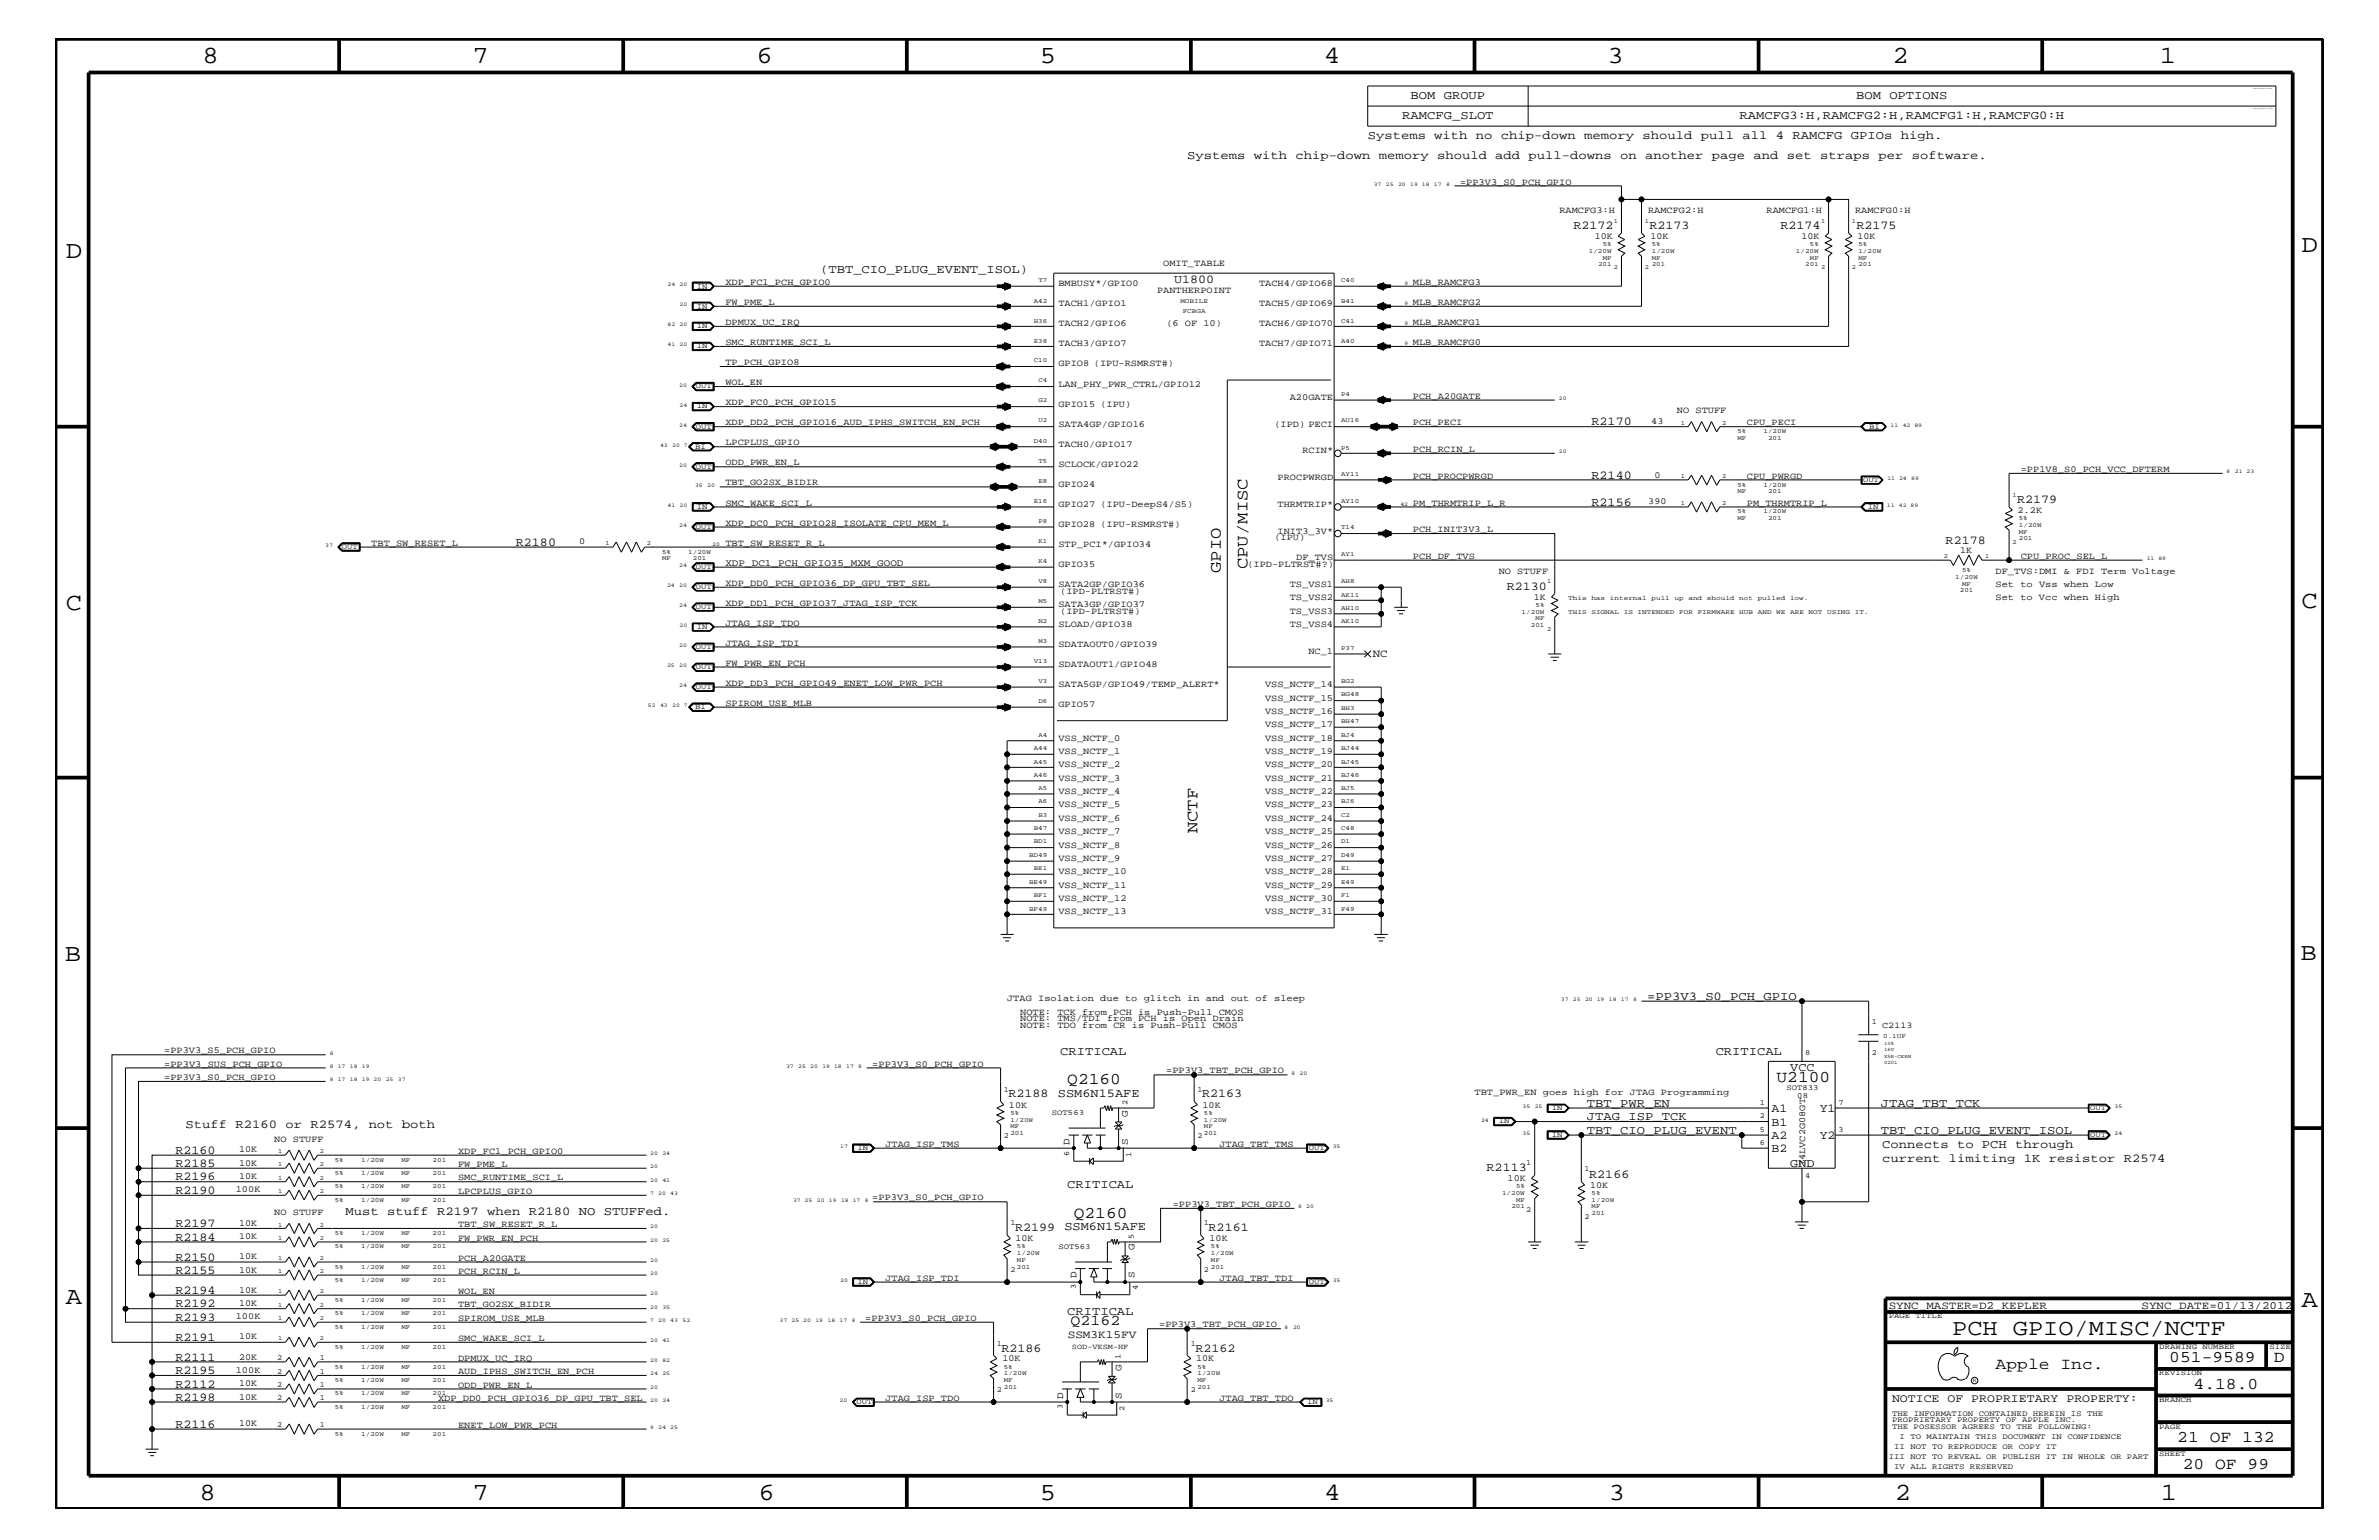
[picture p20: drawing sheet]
<svg xmlns="http://www.w3.org/2000/svg" width="432mm" height="279mm" viewBox="0 0 432 279" stroke-linecap="round" stroke-linejoin="round" font-family="sans-serif">
<defs><g id="words">
<g font-size="4.5">
<text x="36.7" y="11.5">8</text>
<text x="85.8" y="11.5">7</text>
<text x="137.3" y="11.5">6</text>
<text x="188.7" y="11.5">5</text>
<text x="240.3" y="11.5">4</text>
<text x="291.8" y="11.5">3</text>
<text x="343.5" y="11.5">2</text>
<text x="392" y="11.5">1</text>
<text x="11.9" y="46.8">D</text>
<text x="417.7" y="45.7">D</text>
<text x="11.9" y="110.6">C</text>
<text x="417.7" y="110.3">C</text>
<text x="11.8" y="174.3">B</text>
<text x="417.6" y="174.2">B</text>
<text x="11.9" y="236.7">A</text>
<text x="417.7" y="237.1">A</text>
<text x="36.2" y="272.1">8</text>
<text x="85.8" y="272.1">7</text>
<text x="137.7" y="272.1">6</text>
<text x="188.7" y="272.1">5</text>
<text x="240.4" y="272.1">4</text>
<text x="292" y="272.1">3</text>
<text x="343.9" y="272.1">2</text>
<text x="392.2" y="272.1">1</text>
</g>
<text font-size="4.1" x="354.3" y="242.3">PCH GPIO/MISC/NCTF</text>
<g font-size="3">
<text x="221.6" y="104" transform="rotate(-90 221.6 104)">GPIO</text>
<text x="226.4" y="103.3" transform="rotate(-90 226.4 103.3)">CPU/MISC</text>
<text x="217.3" y="151.2" transform="rotate(-90 217.3 151.2)">NCTF</text>
<text x="193.7" y="196.7">Q2160</text>
<text x="322.5" y="196.4">U2100</text>
<text x="194.9" y="220.9">Q2160</text>
<text x="362.2" y="248.4">Apple Inc.</text>
<text x="393.7" y="247.1">051-9589</text>
<text x="398.1" y="252">4.18.0</text>
<text x="412.7" y="247.1">D</text>
<text x="395.2" y="261.6">21 OF 132</text>
<text x="396.2" y="266.6">20 OF 99</text>
</g>
<text font-size="2.7" x="194.3" y="240.3">Q2162</text>
<g font-size="2.2">
<text x="256" y="18">BOM GROUP</text>
<text x="336.9" y="18">BOM OPTIONS</text>
<text x="254.5" y="21.6">RAMCFG_SLOT</text>
<text x="315.7" y="21.6">RAMCFG3:H,RAMCFG2:H,RAMCFG1:H,RAMCFG0:H</text>
<text x="215.5" y="28.9">Systems with chip-down memory should add pull-downs on another page and set straps per software.</text>
<text x="248.2" y="25.3">Systems with no chip-down memory should pull all 4 RAMCFG GPIOs high.</text>
<text x="285.6" y="41.5">R2172</text>
<text x="299.4" y="41.5">R2173</text>
<text x="323.2" y="41.5">R2174</text>
<text x="337" y="41.5">R2175</text>
<text x="148.8" y="49.6">(TBT_CIO_PLUG_EVENT_ISOL)</text>
<text x="213.1" y="51.3">U1800</text>
<text x="288.9" y="77.2">R2170</text>
<text x="288.9" y="86.9">R2140</text>
<text x="288.9" y="91.7">R2156</text>
<text x="366.1" y="91.2">R2179</text>
<text x="93.6" y="99">R2180</text>
<text x="353.1" y="98.7">R2178</text>
<text x="273.5" y="107">R2130</text>
<text x="299" y="181.4">=PP3V3_S0_PCH_GPIO</text>
<text x="192.4" y="191.4">CRITICAL</text>
<text x="311.4" y="191.4">CRITICAL</text>
<text x="325" y="194.3">VCC</text>
<text x="183" y="199.1">R2188</text>
<text x="192" y="199">SSM6N15AFE</text>
<text x="218.2" y="199.1">R2163</text>
<text x="288" y="200.9">TBT_PWR_EN</text>
<text x="288" y="203.2">JTAG_ISP_TCK</text>
<text x="321.6" y="201.8">A1</text>
<text x="330.3" y="201.8">Y1</text>
<text x="341.4" y="200.9">JTAG_TBT_TCK</text>
<text x="31.8" y="209.3">R2160</text>
<text x="33.7" y="204.7">Stuff R2160 or R2574, not both</text>
<text x="288" y="205.7">TBT_CIO_PLUG_EVENT</text>
<text x="321.6" y="209.1">B2</text>
<text x="321.6" y="204.2">B1</text>
<text x="321.6" y="206.7">A2</text>
<text x="330.3" y="206.7">Y2</text>
<text x="341.4" y="205.7">TBT_CIO_PLUG_EVENT_ISOL</text>
<text x="341.6" y="208.3">Connects to PCH through</text>
<text x="31.8" y="214.2">R2196</text>
<text x="31.8" y="211.7">R2185</text>
<text x="193.7" y="215.6">CRITICAL</text>
<text x="269.8" y="212.5">R2113</text>
<text x="288.5" y="213.6">R2166</text>
<text x="325" y="211.7">GND</text>
<text x="341.6" y="210.8">current limiting 1K resistor R2574</text>
<text x="31.8" y="216.6">R2190</text>
<text x="62.7" y="220.4">Must stuff R2197 when R2180 NO STUFFed.</text>
<text x="31.8" y="225.1">R2184</text>
<text x="31.8" y="222.6">R2197</text>
<text x="184.2" y="223.4">R2199</text>
<text x="193.2" y="223.2">SSM6N15AFE</text>
<text x="219.4" y="223.4">R2161</text>
<text x="31.8" y="228.7">R2150</text>
<text x="31.8" y="231.1">R2155</text>
<text x="31.8" y="237.2">R2192</text>
<text x="31.8" y="239.6">R2193</text>
<text x="31.8" y="234.7">R2194</text>
<text x="193.7" y="238.6">CRITICAL</text>
<text x="31.8" y="243.3">R2191</text>
<text x="181.8" y="245.2">R2186</text>
<text x="217" y="245.2">R2162</text>
<text x="31.8" y="246.9">R2111</text>
<text x="31.8" y="249.3">R2195</text>
<text x="31.8" y="251.7">R2112</text>
<text x="31.8" y="254.2">R2198</text>
<text x="31.8" y="259">R2116</text>
</g>
<text font-size="2.1" x="343.4" y="254.4">NOTICE OF PROPRIETARY PROPERTY:</text>
<g font-size="2">
<text x="249.2" y="119.2">NC</text>
<text x="342.8" y="237.4">SYNC_MASTER=D2_KEPLER</text>
<text x="388.7" y="237.4">SYNC_DATE=01/13/2012</text>
<text x="193.8" y="242.7">SSM3K15FV</text>
</g>
<g font-size="1.8">
<text x="131.7" y="102.6">XDP_DC1_PCH_GPIO35_MXM_GOOD</text>
<text x="204.7" y="202.6" transform="rotate(-90 204.7 202.6)">G</text>
<text x="194.1" y="207.7" transform="rotate(-90 194.1 207.7)">D</text>
<text x="204.7" y="207.7" transform="rotate(-90 204.7 207.7)">S</text>
<text x="205.9" y="226.9" transform="rotate(-90 205.9 226.9)">G</text>
<text x="195.4" y="231.9" transform="rotate(-90 195.4 231.9)">D</text>
<text x="205.9" y="231.9" transform="rotate(-90 205.9 231.9)">S</text>
<text x="203.5" y="248.7" transform="rotate(-90 203.5 248.7)">G</text>
<text x="193" y="253.8" transform="rotate(-90 193 253.8)">D</text>
<text x="203.5" y="253.8" transform="rotate(-90 203.5 253.8)">S</text>
</g>
<g font-size="1.7">
<text x="265" y="33.6">=PP3V3_S0_PCH_GPIO</text>
<text x="283" y="38.6">RAMCFG3:H</text>
<text x="299.1" y="38.6">RAMCFG2:H</text>
<text x="320.6" y="38.6">RAMCFG1:H</text>
<text x="336.7" y="38.6">RAMCFG0:H</text>
<text x="289.5" y="43.4">10K</text>
<text x="299.6" y="43.4">10K</text>
<text x="327" y="43.4">10K</text>
<text x="337.1" y="43.4">10K</text>
<text x="131.7" y="51.7">XDP_FC1_PCH_GPIO0</text>
<text x="192.1" y="51.9">BMBUSY*/GPIO0</text>
<text x="210" y="53.2">PANTHERPOINT</text>
<text x="211.1" y="48.3">OMIT_TABLE</text>
<text x="228.5" y="51.9">TACH4/GPIO68</text>
<text x="256.5" y="51.7">MLB_RAMCFG3</text>
<text x="131.7" y="55.3">FW_PME_L</text>
<text x="131.7" y="59">DPMUX_UC_IRQ</text>
<text x="192.1" y="55.6">TACH1/GPIO1</text>
<text x="192.1" y="59.2">TACH2/GPIO6</text>
<text x="211.7" y="59.2">(6 OF 10)</text>
<text x="228.5" y="59.2">TACH6/GPIO70</text>
<text x="228.5" y="55.6">TACH5/GPIO69</text>
<text x="256.5" y="59">MLB_RAMCFG1</text>
<text x="256.5" y="55.3">MLB_RAMCFG2</text>
<text x="131.7" y="62.6">SMC_RUNTIME_SCI_L</text>
<text x="192.1" y="62.9">TACH3/GPIO7</text>
<text x="228.5" y="62.9">TACH7/GPIO71</text>
<text x="256.5" y="62.6">MLB_RAMCFG0</text>
<text x="131.7" y="66.2">TP_PCH_GPIO8</text>
<text x="131.7" y="69.9">WOL_EN</text>
<text x="192.1" y="70.1">LAN_PHY_PWR_CTRL/GPIO12</text>
<text x="192.1" y="66.5">GPIO8 (IPU-RSMRST#)</text>
<text x="131.7" y="73.5">XDP_FC0_PCH_GPIO15</text>
<text x="131.7" y="77.2">XDP_DD2_PCH_GPIO16_AUD_IPHS_SWITCH_EN_PCH</text>
<text x="192.1" y="73.8">GPIO15 (IPU)</text>
<text x="192.1" y="77.4">SATA4GP/GPIO16</text>
<text x="231.3" y="77.4">(IPD) PECI</text>
<text x="234.1" y="72.6">A20GATE</text>
<text x="256.5" y="77.2">PCH_PECI</text>
<text x="256.5" y="72.3">PCH_A20GATE</text>
<text x="299.7" y="76.9">43</text>
<text x="304.4" y="75">NO STUFF</text>
<text x="317.1" y="77.2">CPU_PECI</text>
<text x="131.7" y="80.8">LPCPLUS_GPIO</text>
<text x="192.1" y="81.1">TACH0/GPIO17</text>
<text x="236.4" y="82.2">RCIN*</text>
<text x="256.5" y="82">PCH_RCIN_L</text>
<text x="131.7" y="84.4">ODD_PWR_EN_L</text>
<text x="131.7" y="88.1">TBT_GO2SX_BIDIR</text>
<text x="192.1" y="88.3">GPIO24</text>
<text x="192.1" y="84.7">SCLOCK/GPIO22</text>
<text x="231.9" y="87.1">PROCPWRGD</text>
<text x="256.5" y="86.9">PCH_PROCPWRGD</text>
<text x="300.3" y="86.6">0</text>
<text x="317.1" y="86.9">CPU_PWRGD</text>
<text x="366.8" y="85.6">=PP1V8_S0_PCH_VCC_DFTERM</text>
<text x="131.7" y="91.7">SMC_WAKE_SCI_L</text>
<text x="131.7" y="95.4">XDP_DC0_PCH_GPIO28_ISOLATE_CPU_MEM_L</text>
<text x="192.1" y="92">GPIO27 (IPU-DeepS4/S5)</text>
<text x="192.1" y="95.6">GPIO28 (IPU-RSMRST#)</text>
<text x="231.9" y="92">THRMTRIP*</text>
<text x="256.5" y="91.7">PM_THRMTRIP_L_R</text>
<text x="299.2" y="91.5">390</text>
<text x="317.1" y="91.7">PM_THRMTRIP_L</text>
<text x="366.2" y="93.1">2.2K</text>
<text x="67.4" y="99">TBT_SW_RESET_L</text>
<text x="105.1" y="98.7">0</text>
<text x="131.7" y="99">TBT_SW_RESET_R_L</text>
<text x="192.1" y="99.3">STP_PCI*/GPIO34</text>
<text x="231.3" y="98">(IPU)</text>
<text x="231.9" y="96.8">INIT3_3V*</text>
<text x="235.3" y="101.6">DF_TVS</text>
<text x="256.5" y="96.5">PCH_INIT3V3_L</text>
<text x="256.5" y="101.4">PCH_DF_TVS</text>
<text x="355.8" y="100.4">1K</text>
<text x="366.8" y="101.4">CPU_PROC_SEL_L</text>
<text x="131.7" y="106.3">XDP_DD0_PCH_GPIO36_DP_GPU_TBT_SEL</text>
<text x="192.1" y="106.5">SATA2GP/GPIO36</text>
<text x="192.1" y="102.9">GPIO35</text>
<text x="192.4" y="107.7">(IPD-PLTRST#)</text>
<text x="226.4" y="102.9">(IPD-PLTRST#?)</text>
<text x="234.1" y="106.5">TS_VSS1</text>
<text x="272" y="104.1">NO STUFF</text>
<text x="362.2" y="106.5">Set to Vss when Low</text>
<text x="362.2" y="104.1">DF_TVS:DMI &amp; FDI Term Voltage</text>
<text x="131.7" y="113.6">JTAG_ISP_TDO</text>
<text x="131.7" y="109.9">XDP_DD1_PCH_GPIO37_JTAG_ISP_TCK</text>
<text x="192.1" y="110.2">SATA3GP/GPIO37</text>
<text x="192.1" y="113.7">SLOAD/GPIO38</text>
<text x="192.4" y="111.4">(IPD-PLTRST#)</text>
<text x="234.1" y="113.7">TS_VSS4</text>
<text x="234.1" y="111.4">TS_VSS3</text>
<text x="234.1" y="108.9">TS_VSS2</text>
<text x="278.4" y="108.8">1K</text>
<text x="362.2" y="108.9">Set to Vcc when High</text>
<text x="131.7" y="117.2">JTAG_ISP_TDI</text>
<text x="192.1" y="117.4">SDATAOUT0/GPIO39</text>
<text x="237.5" y="118.6">NC_1</text>
<text x="131.7" y="120.8">FW_PWR_EN_PCH</text>
<text x="131.7" y="124.4">XDP_DD3_PCH_GPIO49_ENET_LOW_PWR_PCH</text>
<text x="192.1" y="124.7">SATA5GP/GPIO49/TEMP_ALERT*</text>
<text x="192.1" y="121">SDATAOUT1/GPIO48</text>
<text x="229.6" y="124.7">VSS_NCTF_14</text>
<text x="131.7" y="128">SPIROM_USE_MLB</text>
<text x="192.1" y="128.3">GPIO57</text>
<text x="229.6" y="131.9">VSS_NCTF_17</text>
<text x="229.6" y="127.1">VSS_NCTF_15</text>
<text x="229.6" y="129.6">VSS_NCTF_16</text>
<text x="192.1" y="134.4">VSS_NCTF_0</text>
<text x="192.1" y="136.8">VSS_NCTF_1</text>
<text x="229.6" y="136.8">VSS_NCTF_19</text>
<text x="229.6" y="134.4">VSS_NCTF_18</text>
<text x="192.1" y="139.2">VSS_NCTF_2</text>
<text x="192.1" y="141.7">VSS_NCTF_3</text>
<text x="229.6" y="141.7">VSS_NCTF_21</text>
<text x="229.6" y="139.2">VSS_NCTF_20</text>
<text x="192.1" y="146.5">VSS_NCTF_5</text>
<text x="192.1" y="149">VSS_NCTF_6</text>
<text x="192.1" y="144">VSS_NCTF_4</text>
<text x="229.6" y="149">VSS_NCTF_24</text>
<text x="229.6" y="144">VSS_NCTF_22</text>
<text x="229.6" y="146.5">VSS_NCTF_23</text>
<text x="192.1" y="151.3">VSS_NCTF_7</text>
<text x="192.1" y="153.8">VSS_NCTF_8</text>
<text x="229.6" y="151.3">VSS_NCTF_25</text>
<text x="229.6" y="153.8">VSS_NCTF_26</text>
<text x="192.1" y="158.6">VSS_NCTF_10</text>
<text x="192.1" y="161.1">VSS_NCTF_11</text>
<text x="192.1" y="156.2">VSS_NCTF_9</text>
<text x="229.6" y="161.1">VSS_NCTF_29</text>
<text x="229.6" y="156.2">VSS_NCTF_27</text>
<text x="229.6" y="158.6">VSS_NCTF_28</text>
<text x="192.1" y="163.5">VSS_NCTF_12</text>
<text x="192.1" y="165.9">VSS_NCTF_13</text>
<text x="229.6" y="163.5">VSS_NCTF_30</text>
<text x="229.6" y="165.9">VSS_NCTF_31</text>
<text x="182.8" y="181.6">JTAG Isolation due to glitch in and out of sleep</text>
<text x="185.2" y="184.1">NOTE: TCK from PCH is Push-Pull CMOS</text>
<text x="185.2" y="185.3">NOTE: TMS/TDI from PCH is Open Drain</text>
<text x="29.8" y="191.1">=PP3V3_S5_PCH_GPIO</text>
<text x="185.2" y="186.5">NOTE: TDO from CR is Push-Pull CMOS</text>
<text x="29.8" y="193.6">=PP3V3_SUS_PCH_GPIO</text>
<text x="29.8" y="195.9">=PP3V3_S0_PCH_GPIO</text>
<text x="158.3" y="193.6">=PP3V3_S0_PCH_GPIO</text>
<text x="211.7" y="194.8">=PP3V3_TBT_PCH_GPIO</text>
<text x="183.1" y="200.9">10K</text>
<text x="218.3" y="200.9">10K</text>
<text x="267.6" y="198.7">TBT_PWR_EN goes high for JTAG Programming</text>
<text x="43.4" y="209.1">10K</text>
<text x="49.8" y="207.1">NO STUFF</text>
<text x="83.1" y="209.3">XDP_FC1_PCH_GPIO0</text>
<text x="160.7" y="208.1">JTAG_ISP_TMS</text>
<text x="221.3" y="208.1">JTAG_TBT_TMS</text>
<text x="43.4" y="213.9">10K</text>
<text x="43.4" y="211.5">10K</text>
<text x="83.1" y="214.2">SMC_RUNTIME_SCI_L</text>
<text x="83.1" y="211.7">FW_PME_L</text>
<text x="273.6" y="214.2">10K</text>
<text x="288.6" y="215.5">10K</text>
<text x="327.7" y="211.6" transform="rotate(-90 327.7 211.6)">74LVC2G08GT</text>
<text x="42.8" y="216.4">100K</text>
<text x="49.8" y="220.4">NO STUFF</text>
<text x="83.1" y="216.6">LPCPLUS_GPIO</text>
<text x="158.3" y="217.8">=PP3V3_S0_PCH_GPIO</text>
<text x="212.9" y="219">=PP3V3_TBT_PCH_GPIO</text>
<text x="43.4" y="224.8">10K</text>
<text x="43.4" y="222.4">10K</text>
<text x="83.1" y="225.1">FW_PWR_EN_PCH</text>
<text x="83.1" y="222.6">TBT_SW_RESET_R_L</text>
<text x="184.3" y="225.2">10K</text>
<text x="219.5" y="225.2">10K</text>
<text x="43.4" y="228.5">10K</text>
<text x="43.4" y="230.9">10K</text>
<text x="83.1" y="228.7">PCH_A20GATE</text>
<text x="83.1" y="231.1">PCH_RCIN_L</text>
<text x="160.7" y="232.4">JTAG_ISP_TDI</text>
<text x="221.3" y="232.4">JTAG_TBT_TDI</text>
<text x="42.8" y="239.4">100K</text>
<text x="43.4" y="236.9">10K</text>
<text x="43.4" y="234.6">10K</text>
<text x="83.1" y="239.6">SPIROM_USE_MLB</text>
<text x="83.1" y="237.2">TBT_GO2SX_BIDIR</text>
<text x="83.1" y="234.7">WOL_EN</text>
<text x="157.1" y="239.6">=PP3V3_S0_PCH_GPIO</text>
<text x="43.4" y="243">10K</text>
<text x="83.1" y="243.3">SMC_WAKE_SCI_L</text>
<text x="210.4" y="240.8">=PP3V3_TBT_PCH_GPIO</text>
<text x="42.8" y="249">100K</text>
<text x="43.4" y="246.7">20K</text>
<text x="43.4" y="251.5">10K</text>
<text x="83.1" y="249.3">AUD_IPHS_SWITCH_EN_PCH</text>
<text x="83.1" y="251.7">ODD_PWR_EN_L</text>
<text x="83.1" y="246.9">DPMUX_UC_IRQ</text>
<text x="181.9" y="247">10K</text>
<text x="217.1" y="247">10K</text>
<text x="43.4" y="253.9">10K</text>
<text x="79.5" y="254.2">XDP_DD0_PCH_GPIO36_DP_GPU_TBT_SEL</text>
<text x="160.7" y="254.2">JTAG_ISP_TDO</text>
<text x="221.3" y="254.2">JTAG_TBT_TDO</text>
<text x="43.4" y="258.8">10K</text>
<text x="83.1" y="259">ENET_LOW_PWR_PCH</text>
</g>
<text font-size="1.6" x="341.6" y="186.5">C2113</text>
<g font-size="1.4">
<text x="126.5" y="52.4">IN</text>
<text x="126.5" y="59.5">IN</text>
<text x="126.5" y="56">IN</text>
<text x="126.5" y="63.2">IN</text>
<text x="126.3" y="70.5">OUT</text>
<text x="126.3" y="77.8">OUT</text>
<text x="126.5" y="74.1">IN</text>
<text x="339.3" y="77.8">BI</text>
<text x="126.2" y="81.4">BI</text>
<text x="126.3" y="85">OUT</text>
<text x="338.2" y="87.5">OUT</text>
<text x="126.3" y="96">OUT</text>
<text x="126.5" y="92.3">IN</text>
<text x="339" y="92.3">IN</text>
<text x="62.1" y="99.6">OUT</text>
<text x="126.3" y="103.2">OUT</text>
<text x="126.3" y="106.9">OUT</text>
<text x="126.3" y="110.5">OUT</text>
<text x="126.3" y="117.8">OUT</text>
<text x="126.5" y="114.2">IN</text>
<text x="126.3" y="125.1">OUT</text>
<text x="126.3" y="121.4">OUT</text>
<text x="126.2" y="128.7">BI</text>
<text x="339.8" y="185.9">1</text>
<text x="327.7" y="191.4">8</text>
<text x="339.8" y="191.4">2</text>
<text x="324.2" y="197.8">SOT833</text>
<text x="182.2" y="198.1">1</text>
<text x="190.9" y="202.4">SOT563</text>
<text x="204.6" y="200.4" transform="rotate(-90 204.6 200.4)">2</text>
<text x="217.3" y="198.1">1</text>
<text x="272" y="203.8">IN</text>
<text x="281.7" y="201.5">IN</text>
<text x="319.4" y="200.4">1</text>
<text x="319.4" y="202.9">2</text>
<text x="326.2" y="199.2">08</text>
<text x="333.7" y="200.4">7</text>
<text x="379.4" y="201.5">OUT</text>
<text x="155.6" y="208.7">IN</text>
<text x="182.2" y="206.5">2</text>
<text x="194.1" y="209.7" transform="rotate(-90 194.1 209.7)">6</text>
<text x="205.3" y="209.8" transform="rotate(-90 205.3 209.8)">1</text>
<text x="217.3" y="206.5">2</text>
<text x="237.6" y="208.7">OUT</text>
<text x="281.7" y="206.3">IN</text>
<text x="319.4" y="205.3">5</text>
<text x="319.4" y="207.7">6</text>
<text x="333.7" y="205.3">3</text>
<text x="379.4" y="206.3">OUT</text>
<text x="277" y="211.4">1</text>
<text x="287.6" y="212.5">1</text>
<text x="327.7" y="213.8">4</text>
<text x="277" y="219.8">2</text>
<text x="287.6" y="221.1">2</text>
<text x="183.4" y="222.3">1</text>
<text x="192.1" y="226.7">SOT563</text>
<text x="205.8" y="224.7" transform="rotate(-90 205.8 224.7)">5</text>
<text x="218.5" y="222.3">1</text>
<text x="155.6" y="232.9">IN</text>
<text x="183.4" y="230.7">2</text>
<text x="195.2" y="233.9" transform="rotate(-90 195.2 233.9)">3</text>
<text x="218.5" y="230.7">2</text>
<text x="237.6" y="232.9">OUT</text>
<text x="206.5" y="234.1" transform="rotate(-90 206.5 234.1)">4</text>
<text x="342.8" y="239.2">PAGE TITLE</text>
<text x="180.9" y="244.1">1</text>
<text x="194.6" y="244.8">SOD-VESM-HF</text>
<text x="216.2" y="244.1">1</text>
<text x="391.9" y="244.7">DRAWING NUMBER</text>
<text x="411.9" y="244.7">SIZE</text>
<text x="50.3" y="246.7">2</text>
<text x="50.3" y="249.2">2</text>
<text x="50.3" y="251.6">2</text>
<text x="58.1" y="246.7">1</text>
<text x="58.1" y="249.2">1</text>
<text x="58.1" y="251.6">1</text>
<text x="203.4" y="246.5" transform="rotate(-90 203.4 246.5)">1</text>
<text x="391.9" y="249.5">REVISION</text>
<text x="50.3" y="254">2</text>
<text x="58.1" y="254">1</text>
<text x="155.4" y="254.8">OUT</text>
<text x="180.9" y="252.6">2</text>
<text x="192.9" y="255.7" transform="rotate(-90 192.9 255.7)">3</text>
<text x="204.1" y="256" transform="rotate(-90 204.1 256)">2</text>
<text x="216.2" y="252.6">2</text>
<text x="237.2" y="254.8">IN</text>
<text x="343.4" y="256.8">THE INFORMATION CONTAINED HEREIN IS THE</text>
<text x="391.9" y="254.4">BRANCH</text>
<text x="50.3" y="258.9">2</text>
<text x="58.1" y="258.9">1</text>
<text x="343.4" y="258">PROPRIETARY PROPERTY OF APPLE INC.</text>
<text x="343.4" y="259.3">THE POSESSOR AGREES TO THE FOLLOWING:</text>
<text x="343.8" y="262.9">II NOT TO REPRODUCE OR COPY IT</text>
<text x="344.8" y="261.1">I TO MAINTAIN THIS DOCUMENT IN CONFIDENCE</text>
<text x="391.9" y="259.3">PAGE</text>
<text x="342.8" y="264.7">III NOT TO REVEAL OR PUBLISH IT IN WHOLE OR PART</text>
<text x="343.8" y="266.6">IV ALL RIGHTS RESERVED</text>
<text x="391.9" y="264.1">SHEET</text>
</g>
<g font-size="1.2">
<text x="292.9" y="40.4">1</text>
<text x="298.5" y="40.4">1</text>
<text x="330.5" y="40.4">1</text>
<text x="336.1" y="40.4">1</text>
<text x="288.4" y="45.9">1/20W</text>
<text x="290.9" y="44.6">5%</text>
<text x="290.9" y="47.1">MF</text>
<text x="299.8" y="45.9">1/20W</text>
<text x="299.8" y="44.6">5%</text>
<text x="299.8" y="47.1">MF</text>
<text x="326" y="45.9">1/20W</text>
<text x="328.5" y="44.6">5%</text>
<text x="328.5" y="47.1">MF</text>
<text x="337.3" y="45.9">1/20W</text>
<text x="337.3" y="44.6">5%</text>
<text x="337.3" y="47.1">MF</text>
<text x="188.5" y="51.3">T7</text>
<text x="243.4" y="51.3">C40</text>
<text x="290.1" y="48.3">201</text>
<text x="292.9" y="48.9">2</text>
<text x="298.5" y="48.9">2</text>
<text x="299.8" y="48.3">201</text>
<text x="327.7" y="48.3">201</text>
<text x="330.5" y="48.9">2</text>
<text x="336.1" y="48.9">2</text>
<text x="337.3" y="48.3">201</text>
<text x="187.6" y="54.9">A42</text>
<text x="187.6" y="58.5">H36</text>
<text x="214.2" y="55">MOBILE</text>
<text x="214.7" y="56.8">FCBGA</text>
<text x="243.4" y="54.9">B41</text>
<text x="243.4" y="58.5">C41</text>
<text x="187.6" y="65.7">C10</text>
<text x="187.6" y="62.2">E38</text>
<text x="243.4" y="62.2">A40</text>
<text x="188.5" y="69.4">C4</text>
<text x="243.4" y="71.8">P4</text>
<text x="188.5" y="76.7">U2</text>
<text x="188.5" y="73">G2</text>
<text x="243.4" y="76.7">AU16</text>
<text x="305.1" y="77.1">1</text>
<text x="312.6" y="77.1">2</text>
<text x="187.6" y="80.3">D40</text>
<text x="188.5" y="83.9">T5</text>
<text x="243.4" y="81.6">P5</text>
<text x="315.3" y="78.6">5%</text>
<text x="315.3" y="79.9">MF</text>
<text x="320.1" y="78.6">1/20W</text>
<text x="320.9" y="79.9">201</text>
<text x="188.5" y="87.6">E8</text>
<text x="243.4" y="86.4">AY11</text>
<text x="305.1" y="86.7">1</text>
<text x="312.6" y="86.7">2</text>
<text x="315.3" y="88.3">5%</text>
<text x="315.3" y="89.5">MF</text>
<text x="320.1" y="88.3">1/20W</text>
<text x="320.9" y="89.5">201</text>
<text x="187.6" y="91.2">E16</text>
<text x="188.5" y="94.9">P8</text>
<text x="243.4" y="91.2">AY10</text>
<text x="305.1" y="91.6">1</text>
<text x="312.6" y="91.6">2</text>
<text x="315.3" y="93.2">5%</text>
<text x="315.3" y="94.3">MF</text>
<text x="320.1" y="93.2">1/20W</text>
<text x="320.9" y="94.3">201</text>
<text x="365.3" y="90.1">1</text>
<text x="366.4" y="95.6">1/20W</text>
<text x="366.4" y="94.3">5%</text>
<text x="109.9" y="98.8">1</text>
<text x="117.4" y="98.8">2</text>
<text x="120.2" y="100.4">5%</text>
<text x="120.2" y="101.6">MF</text>
<text x="124.9" y="100.4">1/20W</text>
<text x="125.8" y="101.6">201</text>
<text x="188.5" y="98.5">K1</text>
<text x="243.4" y="101">AY1</text>
<text x="243.4" y="96">T14</text>
<text x="352.8" y="101.3">2</text>
<text x="360.3" y="101.3">1</text>
<text x="365.3" y="98.7">2</text>
<text x="366.4" y="98">201</text>
<text x="366.4" y="96.8">MF</text>
<text x="188.5" y="105.8">V8</text>
<text x="188.5" y="102.1">K4</text>
<text x="243.4" y="105.8">AH8</text>
<text x="280.8" y="105.9">1</text>
<text x="354.9" y="105">1/20W</text>
<text x="355.7" y="107.5">201</text>
<text x="356.2" y="103.8">5%</text>
<text x="356.2" y="106.3">MF</text>
<text x="188.5" y="109.4">M5</text>
<text x="188.5" y="113.1">N2</text>
<text x="243.4" y="108.2">AK11</text>
<text x="243.4" y="110.6">AH10</text>
<text x="243.4" y="113.1">AK10</text>
<text x="276.2" y="111.4">1/20W</text>
<text x="277.9" y="113.7">201</text>
<text x="278.7" y="110.2">5%</text>
<text x="278.7" y="112.6">MF</text>
<text x="284.6" y="108.9">This</text>
<text x="284.6" y="111.4">THIS</text>
<text x="288.8" y="108.9">has</text>
<text x="288.8" y="111.4">SIGNAL</text>
<text x="292.2" y="108.9">internal</text>
<text x="294.7" y="111.4">IS</text>
<text x="297.2" y="111.4">INTENDED</text>
<text x="299.7" y="108.9">pull</text>
<text x="303.9" y="108.9">up</text>
<text x="304.8" y="111.4">FOR</text>
<text x="306.5" y="108.9">and</text>
<text x="308.1" y="111.4">FIRMWARE</text>
<text x="309.8" y="108.9">should</text>
<text x="315.7" y="108.9">not</text>
<text x="315.7" y="111.4">HUB</text>
<text x="319" y="108.9">pulled</text>
<text x="319" y="111.4">AND</text>
<text x="322.4" y="111.4">WE</text>
<text x="324.9" y="108.9">low.</text>
<text x="324.9" y="111.4">ARE</text>
<text x="328.3" y="111.4">NOT</text>
<text x="331.6" y="111.4">USING</text>
<text x="336.7" y="111.4">IT.</text>
<text x="188.5" y="116.7">M3</text>
<text x="243.4" y="117.9">P37</text>
<text x="280.8" y="114.4">2</text>
<text x="187.6" y="120.3">V13</text>
<text x="188.5" y="124">V3</text>
<text x="243.4" y="124">BG2</text>
<text x="188.5" y="127.6">D6</text>
<text x="243.4" y="126.4">BG48</text>
<text x="243.4" y="128.8">BH3</text>
<text x="243.4" y="131.3">BH47</text>
<text x="187.6" y="136.1">A44</text>
<text x="188.5" y="133.6">A4</text>
<text x="243.4" y="133.6">BJ4</text>
<text x="243.4" y="136.1">BJ44</text>
<text x="187.6" y="138.5">A45</text>
<text x="187.6" y="140.9">A46</text>
<text x="188.5" y="143.4">A5</text>
<text x="243.4" y="138.5">BJ45</text>
<text x="243.4" y="140.9">BJ46</text>
<text x="243.4" y="143.4">BJ5</text>
<text x="188.5" y="145.7">A6</text>
<text x="188.5" y="148.2">B3</text>
<text x="243.4" y="145.7">BJ6</text>
<text x="243.4" y="148.2">C2</text>
<text x="186.8" y="155.5">BD49</text>
<text x="187.6" y="150.7">B47</text>
<text x="187.6" y="153">BD1</text>
<text x="243.4" y="150.7">C48</text>
<text x="243.4" y="153">D1</text>
<text x="243.4" y="155.5">D49</text>
<text x="186.8" y="160.3">BE49</text>
<text x="187.6" y="157.9">BE1</text>
<text x="243.4" y="157.9">E1</text>
<text x="243.4" y="160.3">E49</text>
<text x="186.8" y="165.2">BF49</text>
<text x="187.6" y="162.8">BF1</text>
<text x="243.4" y="162.8">F1</text>
<text x="243.4" y="165.2">F49</text>
<text x="341.8" y="188.3">0.1UF</text>
<text x="183.4" y="203.5">1/20W</text>
<text x="183.4" y="202.3">5%</text>
<text x="218.5" y="202.3">5%</text>
<text x="218.5" y="203.5">1/20W</text>
<text x="50.5" y="209.2">1</text>
<text x="58.1" y="209.2">2</text>
<text x="183.4" y="205.9">201</text>
<text x="183.4" y="204.7">MF</text>
<text x="218.5" y="204.7">MF</text>
<text x="218.5" y="205.9">201</text>
<text x="50.5" y="214.1">1</text>
<text x="50.5" y="211.6">1</text>
<text x="58.1" y="214.1">2</text>
<text x="58.1" y="211.6">2</text>
<text x="60.7" y="210.8">5%</text>
<text x="60.7" y="215.6">5%</text>
<text x="60.7" y="213.2">5%</text>
<text x="65.6" y="215.6">1/20W</text>
<text x="65.6" y="213.2">1/20W</text>
<text x="65.6" y="210.8">1/20W</text>
<text x="72.9" y="215.6">MF</text>
<text x="72.9" y="213.2">MF</text>
<text x="72.9" y="210.8">MF</text>
<text x="78.5" y="215.6">201</text>
<text x="78.5" y="213.2">201</text>
<text x="78.5" y="210.8">201</text>
<text x="275.2" y="215.6">5%</text>
<text x="50.5" y="216.4">1</text>
<text x="58.1" y="216.4">2</text>
<text x="60.7" y="218">5%</text>
<text x="65.6" y="218">1/20W</text>
<text x="72.9" y="218">MF</text>
<text x="78.5" y="218">201</text>
<text x="272.6" y="216.9">1/20W</text>
<text x="274.3" y="219.2">201</text>
<text x="275.2" y="218">MF</text>
<text x="288.9" y="219.2">MF</text>
<text x="288.9" y="220.4">201</text>
<text x="288.9" y="216.9">5%</text>
<text x="288.9" y="218">1/20W</text>
<text x="50.5" y="224.9">1</text>
<text x="50.5" y="222.5">1</text>
<text x="58.1" y="224.9">2</text>
<text x="58.1" y="222.5">2</text>
<text x="60.7" y="226.5">5%</text>
<text x="60.7" y="224.1">5%</text>
<text x="65.6" y="226.5">1/20W</text>
<text x="65.6" y="224.1">1/20W</text>
<text x="72.9" y="226.5">MF</text>
<text x="72.9" y="224.1">MF</text>
<text x="78.5" y="226.5">201</text>
<text x="78.5" y="224.1">201</text>
<text x="184.6" y="227.7">1/20W</text>
<text x="184.6" y="226.5">5%</text>
<text x="219.8" y="227.7">1/20W</text>
<text x="219.8" y="226.5">5%</text>
<text x="50.5" y="228.5">1</text>
<text x="50.5" y="231">1</text>
<text x="58.1" y="228.5">2</text>
<text x="58.1" y="231">2</text>
<text x="60.7" y="230.2">5%</text>
<text x="60.7" y="232.6">5%</text>
<text x="65.6" y="230.2">1/20W</text>
<text x="65.6" y="232.6">1/20W</text>
<text x="72.9" y="230.2">MF</text>
<text x="72.9" y="232.6">MF</text>
<text x="78.5" y="230.2">201</text>
<text x="78.5" y="232.6">201</text>
<text x="184.6" y="229">MF</text>
<text x="184.6" y="230.2">201</text>
<text x="219.8" y="230.2">201</text>
<text x="219.8" y="229">MF</text>
<text x="50.5" y="237.1">1</text>
<text x="50.5" y="239.5">1</text>
<text x="50.5" y="234.6">1</text>
<text x="58.1" y="237.1">2</text>
<text x="58.1" y="239.5">2</text>
<text x="58.1" y="234.6">2</text>
<text x="60.7" y="238.6">5%</text>
<text x="60.7" y="236.2">5%</text>
<text x="65.6" y="238.6">1/20W</text>
<text x="65.6" y="236.2">1/20W</text>
<text x="72.9" y="238.6">MF</text>
<text x="72.9" y="236.2">MF</text>
<text x="78.5" y="238.6">201</text>
<text x="78.5" y="236.2">201</text>
<text x="50.5" y="243.1">1</text>
<text x="58.1" y="243.1">2</text>
<text x="60.7" y="241.1">5%</text>
<text x="60.7" y="244.7">5%</text>
<text x="65.6" y="244.7">1/20W</text>
<text x="65.6" y="241.1">1/20W</text>
<text x="72.9" y="244.7">MF</text>
<text x="72.9" y="241.1">MF</text>
<text x="78.5" y="244.7">201</text>
<text x="78.5" y="241.1">201</text>
<text x="60.7" y="248.4">5%</text>
<text x="60.7" y="250.7">5%</text>
<text x="65.6" y="248.4">1/20W</text>
<text x="65.6" y="250.7">1/20W</text>
<text x="72.9" y="250.7">MF</text>
<text x="72.9" y="248.4">MF</text>
<text x="78.5" y="248.4">201</text>
<text x="78.5" y="250.7">201</text>
<text x="182.2" y="249.5">1/20W</text>
<text x="182.2" y="248.4">5%</text>
<text x="182.2" y="252">201</text>
<text x="182.2" y="250.7">MF</text>
<text x="217.3" y="248.4">5%</text>
<text x="217.3" y="252">201</text>
<text x="217.3" y="250.7">MF</text>
<text x="217.3" y="249.5">1/20W</text>
<text x="60.7" y="253.2">5%</text>
<text x="60.7" y="255.6">5%</text>
<text x="65.6" y="253.2">1/20W</text>
<text x="65.6" y="255.6">1/20W</text>
<text x="72.9" y="253.2">MF</text>
<text x="72.9" y="255.6">MF</text>
<text x="78.5" y="253.2">201</text>
<text x="78.5" y="255.6">201</text>
<text x="60.7" y="260.5">5%</text>
<text x="65.6" y="260.5">1/20W</text>
<text x="72.9" y="260.5">MF</text>
<text x="78.5" y="260.5">201</text>
</g>
<g font-size="1">
<text x="249.3" y="33.7">37</text>
<text x="251.5" y="33.7">25</text>
<text x="253.7" y="33.7">20</text>
<text x="255.9" y="33.7">19 18</text>
<text x="260.3" y="33.7">17</text>
<text x="262.5" y="33.7">8</text>
<text x="121.2" y="51.9">24</text>
<text x="123.4" y="51.9">20</text>
<text x="254.9" y="51.7">9</text>
<text x="121.2" y="59.2">82</text>
<text x="123.4" y="59.2">20</text>
<text x="123.4" y="55.6">20</text>
<text x="254.9" y="59">9</text>
<text x="254.9" y="55.3">9</text>
<text x="121.2" y="62.9">41</text>
<text x="123.4" y="62.9">20</text>
<text x="254.9" y="62.6">9</text>
<text x="123.3" y="70.1">20</text>
<text x="123.3" y="77.4">24</text>
<text x="123.4" y="73.8">24</text>
<text x="283" y="72.6">20</text>
<text x="343.2" y="77.4">11</text>
<text x="345.4" y="77.4">42 89</text>
<text x="119.8" y="81.1">43</text>
<text x="122" y="81.1">20 7</text>
<text x="283" y="82.2">20</text>
<text x="123.3" y="84.7">20</text>
<text x="126.2" y="88.3">35</text>
<text x="128.4" y="88.3">20</text>
<text x="342.6" y="87.1">11 24</text>
<text x="346.9" y="87.1">89</text>
<text x="404.1" y="85.9">8</text>
<text x="405.6" y="85.9">21 23</text>
<text x="121.2" y="92">41</text>
<text x="123.3" y="95.6">24</text>
<text x="123.4" y="92">20</text>
<text x="254.2" y="91.7">42</text>
<text x="342.5" y="92">11</text>
<text x="344.7" y="92">42 89</text>
<text x="59" y="99.3">37</text>
<text x="129.3" y="99">20</text>
<text x="389.6" y="101.6">11 89</text>
<text x="121.1" y="106.5">24</text>
<text x="123.3" y="106.5">20</text>
<text x="123.3" y="102.9">24</text>
<text x="123.3" y="110.2">24</text>
<text x="123.4" y="113.7">20</text>
<text x="123.3" y="117.4">20</text>
<text x="121.1" y="121">25</text>
<text x="123.3" y="124.7">24</text>
<text x="123.3" y="121">20</text>
<text x="117.6" y="128.3">52</text>
<text x="119.8" y="128.3">43</text>
<text x="122" y="128.3">20 7</text>
<text x="283.3" y="181.6">37</text>
<text x="285.5" y="181.6">25</text>
<text x="287.7" y="181.6">20 19</text>
<text x="292" y="181.6">18</text>
<text x="294.2" y="181.6">17</text>
<text x="296.4" y="181.6">8</text>
<text x="59.9" y="191.4">8</text>
<text x="59.9" y="193.7">8</text>
<text x="59.9" y="196.2">8</text>
<text x="61.3" y="193.7">17</text>
<text x="61.3" y="196.2">17</text>
<text x="63.5" y="193.7">18</text>
<text x="63.5" y="196.2">18</text>
<text x="65.7" y="193.7">19</text>
<text x="65.7" y="196.2">19 20</text>
<text x="70" y="196.2">25</text>
<text x="72.2" y="196.2">37</text>
<text x="142.7" y="193.7">37</text>
<text x="144.9" y="193.7">25</text>
<text x="147.1" y="193.7">20</text>
<text x="149.3" y="193.7">19 18</text>
<text x="153.6" y="193.7">17</text>
<text x="155.8" y="193.7">8</text>
<text x="234.4" y="195">8</text>
<text x="235.9" y="195">20</text>
<text x="268.8" y="203.5">24</text>
<text x="276.4" y="201">35</text>
<text x="278.6" y="201">25</text>
<text x="383.8" y="201">35</text>
<text x="118" y="209.6">20</text>
<text x="120.2" y="209.6">24</text>
<text x="152.5" y="208.3">17</text>
<text x="241.9" y="208.3">35</text>
<text x="276.4" y="205.9">35</text>
<text x="383.8" y="205.9">24</text>
<text x="118" y="214.4">20</text>
<text x="118" y="211.9">20</text>
<text x="120.2" y="214.4">41</text>
<text x="118" y="216.9">7</text>
<text x="119.5" y="216.9">20</text>
<text x="121.7" y="216.9">43</text>
<text x="143.9" y="218">37 25</text>
<text x="148.3" y="218">20</text>
<text x="150.5" y="218">19</text>
<text x="152.7" y="218">18 17</text>
<text x="157" y="218">8</text>
<text x="235.6" y="219.2">8</text>
<text x="237.1" y="219.2">20</text>
<text x="118" y="225.3">20</text>
<text x="118" y="222.9">20</text>
<text x="120.2" y="225.3">25</text>
<text x="118" y="229">20</text>
<text x="118" y="231.3">20</text>
<text x="152.5" y="232.6">20</text>
<text x="241.9" y="232.6">35</text>
<text x="118" y="239.9">7</text>
<text x="118" y="237.4">20</text>
<text x="118" y="235">20</text>
<text x="119.5" y="239.9">20</text>
<text x="120.2" y="237.4">35</text>
<text x="121.7" y="239.9">43</text>
<text x="123.9" y="239.9">52</text>
<text x="141.5" y="239.9">37</text>
<text x="143.7" y="239.9">25 20</text>
<text x="148" y="239.9">19</text>
<text x="150.2" y="239.9">18</text>
<text x="152.4" y="239.9">17</text>
<text x="154.6" y="239.9">8</text>
<text x="118" y="243.5">20</text>
<text x="120.2" y="243.5">41</text>
<text x="233.2" y="241.1">8</text>
<text x="234.7" y="241.1">20</text>
<text x="118" y="252">20</text>
<text x="118" y="247.1">20</text>
<text x="118" y="249.5">24</text>
<text x="120.2" y="247.1">82</text>
<text x="120.2" y="249.5">25</text>
<text x="358.1" y="250.7">R</text>
<text x="118" y="254.4">20</text>
<text x="120.2" y="254.4">24</text>
<text x="152.4" y="254.4">20</text>
<text x="240.6" y="254.4">35</text>
<text x="118" y="259.3">9</text>
<text x="119.5" y="259.3">24</text>
<text x="121.7" y="259.3">25</text>
</g>
<g font-size=".9">
<text x="342" y="189.5">10%</text>
<text x="342" y="190.6">16V</text>
<text x="342" y="191.9">X5R-CERM</text>
<text x="342" y="193.1">0201</text>
</g>
<g font-size=".3">
<text x="408.9" y="16.2">TABLE_BOMGROUP_HEAD</text>
<text x="408.9" y="19.8">TABLE_BOMGROUP_ITEM</text>
</g>
</g></defs>
<g fill="none" stroke="#000" stroke-width=".18">
<path d="M248.2 15.6h164.9v7.3h-164.9zM248.2 19.2h164.9M277.4 15.6v7.3M264 33.7h30.3v8.6l-.6 .6 1.2 .6-1.2 .6 1.2 .5-1.2 .7 1.2 .6-.6 .6v5.4h-52.2M294.3 36.2h3.6v6.1l.6 .6-1.2 .6 1.2 .6-1.2 .5 1.2 .7-1.2 .6 .6 .6v9.1h-55.8M297.9 36.2h34M125.6 58.4h3.3l.7 .8-.7 .8h-3.3zM125.6 51.2h3.3l.7 .7-.7 .8h-3.3zM125.6 54.8h3.3l.7 .8-.7 .7h-3.3zM125.7 51.3h3.2M125.8 58.6h3.1l.6 .6-.6 .6h-3.1zM125.8 51.3v1.2h3.1l.6-.6"/>
<path d="M125.8 55h3.1l.6 .6-.6 .6h-3.1zM128.9 58.5l.6 .7-.6 .7M128.9 58.5h-3.2v1.4h3.2M128.9 54.9h-3.2v1.4M128.9 58.5l.7 .7M128.9 54.9l.6 .7-.6 .6h-3.2M128.9 54.9l.7 .7M128.9 51.3l.6 .6-.6 .7h-3.2M128.9 51.3l.6 .6M129.5 59.2h61.8M129.5 55.6h61.8M129.5 51.9h61.8"/>
<path d="M129.6 59.2l-.7 .7M129.6 51.9l-.7-.6h-3.2v1.4M129.6 55.6l-.7 .7M129.6 51.9l-.7 .8M191.3 49.6h50.8v118.7h-50.8zM242.1 59.2h89.8v-12.7l.6-.6-1.2-.6 1.2-.7-1.2-.5 1.2-.6-1.2-.6 .6-.6v-6.1h3.6v6.1l.6 .6-1.2 .6 1.2 .6-1.2 .5 1.2 .7-1.2 .6 .6 .6v16.4h-93.4M125.6 70.1l.7-.7h3.3v1.5h-3.3zM125.6 77.4l.7-.7h3.3v1.5h-3.3zM125.6 77.4l.7-.7h3.2v1.4h-3.2zM125.6 62.1h3.3l.7 .8-.7 .7h-3.3zM125.6 73h3.3l.7 .8-.7 .7h-3.3zM125.8 62.3h3.1l.6 .6-.6 .5h-3.1z"/>
<path d="M125.8 73.2h3.1l.6 .6-.6 .6h-3.1zM126.3 69.5h3.2v1.3h-3.2l-.7-.7zM126.4 76.7l-.7 .7 .7 .7M126.4 69.5l-.7 .6 .7 .7M128.9 62.2h-3.2v1.3h3.2M128.9 73.1h-3.2v1.4h3.2M128.9 62.2l.6 .7-.6 .6M128.9 62.2l.7 .7M128.9 73.1l.6 .7-.6 .7M128.9 73.1l.7 .7M129.5 69.5v1.3M129.5 76.7v1.4"/>
<path d="M129.5 76.8h-3.1l-.6 .6 .6 .6h3.1M129.5 77.4h61.8M129.5 62.9h61.8M129.5 70.1h61.8M129.5 73.8h61.8M129.5 69.5h-3.1l-.6 .6 .6 .6h3.1M129.6 62.9l-.7 .6M129.6 73.8l-.7 .7M130.6 66.5h60.7M241.6 68.9h-18.8v61.9h-30.9M242.1 77.4h64.3l.6-.9 .9 1.8 1-1.8 .9 1.8 .8-1.8 1 1.8 .6-.9h25.8M242.1 72.6h40.1"/>
<path d="M337.7 77.4l.8-.7h3.1l.8 .7-.8 .8h-3.1zM338.5 76.7h3.1l.7 .7-.7 .7h-3.1M338.5 76.7l-.7 .7 .7 .7M338.5 76.7l-.6 .7 .6 .7M338.6 76.8h3l.6 .6-.6 .6h-3l-.6-.6zM62.1 98.5h3.3v1.5h-3.3l-.8-.7zM62.1 99.9h3.2M62.1 98.5l-.7 .8 .7 .6h3.2v-1.4M62.1 99.9l-.5-.6 .5-.6h3.1v1.2M65.2 99.3h46.1l.5-1 1 1.9 .9-1.9 .9 1.9 .9-1.9 .9 1.9 .6-.9h74.3M65.3 98.6h-3.2l-.6 .7 .6 .6M125 81.1l.7-.8h3.2l.7 .8-.7 .7h-3.2z"/>
<path d="M125.6 84.7l.7-.8h3.3v1.6h-3.3zM125.6 84.7l.7-.7h3.2v1.4h-3.2zM125.6 91.2h3.3l.7 .8-.7 .7h-3.3zM125.7 95.6l.7-.7h3.1v1.3h-3.1zM125.7 91.2v1.5h3.2M125.7 91.3h3.2l.6 .7-.6 .7M125.8 80.5h3.1l.6 .6-.6 .5h-3.1l-.6-.5zM125.8 91.4h3.1l.6 .6-.6 .6h-3.1zM126.3 94.9h3.3v1.5h-3.3l-.7-.8zM126.3 94.9l-.7 .7 .7 .7h3.2v-1.4M126.4 84l-.7 .7 .7 .7M128.9 80.4h-3.1l-.7 .7 .7 .6h3.1"/>
<path d="M128.9 80.4h-3.2l-.6 .7 .6 .6h3.2M128.9 80.4l.7 .7-.7 .6M128.9 80.4l.6 .7-.6 .6M128.9 91.2l.7 .8M129.5 84v1.4M129.5 95h-3.1l-.6 .6 .6 .6M129.5 95.6h61.8M129.5 81.1h61.8M129.5 84.1h-3.1l-.6 .6 .6 .6h3.1M129.5 84.7h61.8M129.5 92h61.8M129.6 92l-.7 .7"/>
<path d="M130.6 88.3h60.7M242.1 87.1h64.3l.6-.9 .9 1.8 1-1.8 .9 1.8 .8-1.8 1 1.8M243.4 96.8h38.8v10.9l-.6 .6 1.2 .6-1.2 .6 1.2 .7-1.2 .6 1.2 .6-.6 .6v6.6M243.4 92h63l.6-1 .9 1.9 1-1.9 .9 1.9 .8-1.9 1 1.9 .6-.9h25.8M243.4 82.2h38.8M337.7 92l.8-.8h3.2v1.5h-3.2zM337.9 86.5h3.1l.6 .6-.6 .6h-3.1zM338 86.5v1.2M338 87.1h-25.8l-.6 1M338.5 91.2l-.7 .8 .7 .7M338.5 92.7h3.2M338.5 92.7l-.6-.7 .6-.7h3.1v1.4"/>
<path d="M341 86.5l.6 .6M341 86.4h-3.2v1.4h3.2M341 86.4l.8 .7-.8 .7M341 86.4l.7 .7-.7 .7M341.6 91.4h-3l-.6 .6 .6 .6h3M341.6 87.1l-.6 .6M403.4 85.9h-38.7v6.1l.6 .6-1.3 .6 1.3 .6-1.3 .5 1.3 .7-1.3 .6 .7 .6v5.4h24.2M125.6 102.9l.7-.8h3.3v1.6h-3.3zM125.6 113.1h3.3l.7 .6-.7 .8h-3.3zM125.7 113.1v1.4M125.7 114.4h3.2M125.7 113.1h3.2"/>
<path d="M125.8 113.1v1.3M126.3 105.8h3.3v1.4h-3.3M126.3 109.4h3.3v1.5h-3.3M126.3 116.7h3.3v1.4h-3.3M126.3 102.1l-.7 .8 .7 .7h3.2v-1.5M126.3 109.4l-.7 .8 .7 .7M126.3 116.7l-.7 .7 .7 .7M126.3 105.8l-.7 .7 .7 .7M126.4 102.2h3.1v1.3h-3.1M126.4 105.9h3.1v1.2h-3.1M126.4 109.5h3.1v1.3h-3.1M126.4 116.8h3.1v1.3h-3.1"/>
<path d="M126.4 109.5l-.7 .7 .7 .6M126.4 109.5l-.6 .7 .6 .6M126.4 116.8l-.7 .6 .7 .7M126.4 116.8l-.6 .6 .6 .7M126.4 102.2l-.7 .7 .7 .6M126.4 102.2l-.6 .7 .6 .6M126.4 105.9l-.7 .6 .7 .6M126.4 105.9l-.6 .6 .6 .6M128.9 113.1l.6 .6-.6 .7M128.9 113.1l.7 .6M128.9 113.1l.6 .6M129.5 110.2h61.8"/>
<path d="M129.5 113.7l-.6 .7M129.5 113.7h61.8M129.5 117.4h61.8M129.5 106.5h61.8M129.5 102.9h61.8M129.5 105.8v1.4M129.5 109.4v1.5M129.5 116.7v1.4M129.6 113.7l-.7 .8M242.1 118.6h6.1M242.1 101.6h111.9l.6 1M242.1 108.9h8.6"/>
<path d="M242.1 106.5h12.2v3.7M242.1 111.4h8.6M247.7 118.1l1.1 1.1M248.8 118.1l-1.1 1.1M250.7 106.5v7.2h-8.6M253.1 110.2h2.4M253.6 110.8h1.4M253.9 111.4h.8M281 118.6h2.4M281.4 119.2h1.6M281.9 119.8h.6M364.7 101.6h-5l-.5-.9-1 1.9-.8-1.9-1 1.9-.9-1.9-.9 1.9"/>
<path d="M125 128.3l.7-.8h3.2l.7 .8-.7 .8h-3.2zM125.1 128.3l.6-.7h3.2l.7 .7-.7 .8h-3.2zM125.1 128.3l.7-.6h3.1l.6 .6-.6 .7h-3.1zM125.2 128.3l.6-.6h3.1l.6 .6-.6 .6h-3.1zM125.6 124.7l.7-.8h3.3v1.5h-3.3zM126.3 120.3h3.3v1.5h-3.3M126.3 125.4l-.7-.7 .7-.7h3.2v1.4M126.3 120.3l-.7 .7 .7 .8M126.4 120.4h3.1v1.3h-3.1M126.4 124.1h3.1v1.2h-3.1M126.4 124.1l-.7 .6 .7 .6M126.4 124.1l-.6 .6 .6 .6"/>
<path d="M126.4 120.4l-.7 .6 .7 .7M126.4 120.4l-.6 .6 .6 .7M129.5 128.3h61.8M129.5 124.7h61.8M129.5 121h61.8M129.5 120.3v1.5M182.8 139.2h8.5M182.8 136.8h8.5M191.3 134.4h-8.5v7.3M222.8 121h18.8M242.1 124.7h8.6v17M242.1 127.1h8.6"/>
<path d="M242.1 129.6h8.6M242.1 134.4h8.6M242.1 131.9h8.6M242.1 139.2h8.6M242.1 136.8h8.6M182.8 144v2.5M182.8 149v2.3M182.8 153.8v2.4M191.3 158.6h-8.5v2.5M191.3 156.2h-8.5v2.4M191.3 151.3h-8.5v2.5h8.5M191.3 146.5h-8.5v2.5h8.5"/>
<path d="M191.3 141.7h-8.5v2.3h8.5M242.1 153.8h8.6v4.8M242.1 146.5h8.6v4.8M242.1 141.7h8.6v4.8M242.1 144h8.6M242.1 151.3h8.6M242.1 149h8.6M242.1 156.2h8.6M242.1 158.6h8.6M250.7 151.3v2.5M250.7 158.6v10.9M181.6 169.5h2.4"/>
<path d="M182 170.1h1.5M182.5 170.7h.6M191.3 165.9h-8.5v3.6M191.3 163.5h-8.5v2.4M191.3 161.1h-8.5v2.4M242.1 161.1h8.6M242.1 163.5h8.6M242.1 165.9h8.6M249.4 169.5h2.5M249.9 170.1h1.5M250.3 170.7h.7M59.1 196.2h-34v15.7"/>
<path d="M59.1 191.4h-38.8v52.1h31.5l.7-.9 .9 1.8 .9-1.8 .9 1.8 .9-1.8 .9 1.8M59.1 193.7h-36.3v43.7h29l.7-.9 .9 1.9 .9-1.9 .9 1.9 .9-1.9 .9 1.9 .7-1h59.6M157.3 193.7h24.3v6.1l.6 .6-1.3 .6 1.3 .7-1.3 .6 1.3 .6-1.3 .6 .7 .6v4.2M216.7 195h-7.2v6h-7.6l-.1 .5-.2-.9-.3 .9-.2-.9-.3 .9-.2-.9-.3 .4h-.6v3.7M233.7 195h-17v4.8l.6 .6-1.1 .6 1.1 .7-1.1 .6 1.1 .6-1.1 .6 .5 .6v4.2M297.9 181.6h29.2M321 192.6h12.1v19.3h-12.1zM337.3 188.9h3.7M337.3 187.7h3.7M339.2 187.7v-6.1h-12.1v11M339.2 188.9v29.1h-12.1M57 217.7l-.9-1.8-.9 1.8-.9-1.8-.9 1.8-.9-1.8-.7 1h-26.7v6"/>
<path d="M57 212.9l-.9-1.9-.9 1.9-.9-1.9-.9 1.9-.9-1.9-.7 .9h-26.7v2.5M117.3 209.6h-59.6l-.7 .9-.9-1.9-.9 1.9-.9-1.9-.9 1.9-.9-1.9-.7 1h-24.2v25.4M117.3 214.4h-59.6l-.7 .9-.9-1.8-.9 1.8-.9-1.8-.9 1.8-.9-1.8-.7 .9h-26.7v2.5M117.3 216.9h-59.6l-.7 .9M117.3 211.9h-59.6l-.7 1.1M154.8 207.5h3.2l.8 .8-.8 .8h-3.2zM154.8 207.6h3.2l.7 .7-.7 .8M154.9 207.7h3.1l.6 .6-.6 .7h-3.1zM154.9 207.7v1.2h3l.6-.6M157.9 207.7l.6 .6M158.5 218h24.3v6.1l.6 .6-1.2 .6 1.2 .6-1.2 .6 1.2 .6-1.2 .6 .6 .7v4.2h-24.3M158.5 208.3h36.4"/>
<path d="M194 205.9h1.8M194 204.7h6.7M194.9 205.9v4.8h2.9M196.4 205.9h1.9M197.4 207.4v.9h39.9M197.4 205.9l.6 1.5h-1.2zM197.8 210.7l.7-.6v1.2zM197.8 210.1v1.2M198.9 205.9h1.8M199.7 205.9v2.4M202.4 203.6h1.2l-1.2 1.2h1.2zM203 204.8v3.5"/>
<path d="M203.1 200.9l-.1 2.7M203.9 204l-.3 .2h-1.2l-.2 .2M204 208.2l-.1 2.5h-5.4M217.9 219.2v4.9l.6 .6-1.2 .6 1.2 .6-1.2 .6 1.2 .6-1.2 .6 .6 .7v4.2h19.4M235 219.2h-24.3v6.1h-7.6l-.1 .4-.2-.9-.3 .9-.2-.9-.2 .9-.3-.9-.2 .5h-.6v3.7M237.2 207.5h3.3l.7 .8-.7 .8h-3.3zM237.2 209.1v-1.5h3.3l.6 .7-.6 .8M237.3 207.7h3.1l.6 .6-.6 .7h-3.1zM240.4 207.7l.6 .6-.6 .6h-3.1M271.1 202.7h3.3l.8 .8-.8 .7h-3.3zM271.3 202.9h3l.6 .6-.6 .6h-3zM274.3 202.8l.7 .7-.7 .7"/>
<path d="M274.3 202.8l.8 .7-.8 .7M274.3 202.8h-3.1v1.4h3.1M274.9 203.5h3.7M280.8 205.2h3.3l.7 .7-.7 .8h-3.3zM280.9 200.4h3.2l.5 .6-.5 .7h-3.2zM280.9 205.3h3.2l.5 .6-.5 .6h-3.2zM281 200.4v1.3M284 200.4l.6 .6M284.1 200.3h-3.3v1.5h3.3M284.1 205.2l.6 .7-.6 .7h-3.3M284.1 200.3l.7 .7-.7 .8M284.1 200.3l.6 .7-.6 .8"/>
<path d="M284.6 205.9h2.4v8.5l.6 .6-1.2 .6 1.2 .6-1.2 .7 1.2 .6-1.2 .5 .6 .6v6.7M284.6 201h36.4M284.6 205.9l-.6-.6h-3v1.2M284.6 205.9l-.6 .6M284.6 201l-.6 .7M287 205.9h34M316.1 205.9v2.4h4.9M321 203.5h-42.4v9.7l-.6 .6 1.1 .6-1.1 .6 1.1 .6-1.1 .6 1.1 .7-.5 .6v7.8M327.1 211.9v9.8M333.1 201h46M333.1 205.9h46M379.1 205.2h3.2l.7 .7-.7 .8h-3.2z"/>
<path d="M379.1 205.3h3.1l.7 .6-.7 .6h-3.1zM379.1 205.3h3.1l.6 .6-.6 .6M382.2 200.4h-3.1v1.3h3.1M382.2 200.4l.7 .6-.7 .7M382.2 200.4l.6 .6-.6 .7M382.3 200.3h-3.2v1.5h3.2M382.3 200.3l.7 .7-.7 .8M382.3 200.3l.6 .7-.6 .8M382.3 205.2l.6 .7-.6 .7h-3.2M22.8 237.4v2.5h29l.7-.9 .9 1.7 .9-1.7 .9 1.7 .9-1.7 .9 1.7M57 235.9l-.9-1.9-.9 1.9-.9-1.9-.9 1.9-.9-1.9-.7 1h-24.2v12.1h24.2l.7-.9 .9 1.8 .9-1.8 .9 1.8 .9-1.8 .9 1.8M57 223.8l-.9-1.9-.9 1.9-.9-1.9-.9 1.9-.9-1.9-.7 1h-26.7v2.4"/>
<path d="M117.3 229h-59.6l-.7 .9-.9-1.9-.9 1.9-.9-1.9-.9 1.9-.9-1.9-.7 1h-26.7v2.3h26.7l.7-.9 .9 1.9 .9-1.9 .9 1.9 .9-1.9 .9 1.9M117.3 225.3h-59.6l-.7 1-.9-1.9-.9 1.9-.9-1.9-.9 1.9-.9-1.9-.7 .9h-26.7v3.7M117.3 239.9h-59.6l-.7 .9M117.3 235h-59.6l-.7 1M117.3 222.9h-59.6l-.7 1M117.3 231.3h-59.6l-.7 1.1M154.8 231.8h3.2l.8 .8-.8 .8h-3.2zM154.9 231.9h3.1l.6 .7-.6 .6h-3.1zM156.1 239.9h24.2v6l.6 .6-1.2 .6 1.2 .7-1.2 .6 1.2 .5-1.2 .6 .6 .6v4.3h13.4M158 231.8l.7 .8-.7 .7h-3.2M158.5 232.6l-.6 .6M158.5 232.6l-.6-.6h-3v1.2"/>
<path d="M182.8 232.6h13.3M195.2 229h6.6M195.2 230.2h1.8M196.1 230.2v4.7h3M197.6 230.2h1.9M198.5 231.7v.9h19.4M198.5 230.2l.6 1.5h-1.1zM199.1 234.9l.5-.6v1.3zM199.1 234.3v1.3M200.1 230.2h1.7M201 230.2v2.4M203.6 227.9h1.2l-1.2 1.2h1.2z"/>
<path d="M204.2 225.3v2.6M204.2 229.1v3.5M205.1 232.6v2.3h-5.5M205.1 228.2l-.3 .3h-1.2l-.2 .2M237.2 231.8h3.3l.7 .8-.7 .8h-3.3zM237.2 231.8v1.5h3.3l.6-.7-.6-.8M237.3 231.9h3.1l.6 .7-.6 .6h-3.1zM237.3 232h3.1l.6 .6-.6 .6M277.4 225.3h2.3M277.8 225.9h1.5M278.2 226.5h.7M285.8 225.3h2.5"/>
<path d="M286.3 225.9h1.5M286.7 226.5h.7M325.8 221.7h2.5M326.3 222.3h1.4M326.6 222.9h.8M27.6 247.1v2.4M57 255.3l-.9-1.8-.9 1.8-.9-1.8-.9 1.8-.9-1.8-.7 .9h-24.2v4.9M57 250.5l-.9-1.9-.9 1.9-.9-1.9-.9 1.9-.9-1.9-.7 .9h-24.2v2.5M117.3 259.3h-59.6l-.7 .9-.9-1.9-.9 1.9-.9-1.9-.9 1.9-.9-1.9-.7 1h-24.2v3.6M117.3 252h-59.6l-.7 .9-.9-1.8-.9 1.8-.9-1.8-.9 1.8-.9-1.8-.7 .9h-24.2v2.4M117.3 247.1h-59.6l-.7 1M117.3 249.5h-59.6l-.7 1.1"/>
<path d="M117.3 243.5h-59.6l-.7 1M117.3 254.4h-59.6l-.7 1M155.4 253.7h3.3v1.4h-3.3M155.4 253.8h3.2v1.2h-3.2l-.5-.6zM155.4 253.7l-.7 .7 .7 .7M155.4 253.7l-.6 .7 .6 .7M155.5 253.8l-.6 .6 .6 .6M158.5 254.4h21.8M158.5 253.8v1.2M192.8 252h1.8M192.8 250.7h6.7M193.7 252v4.7h2.9"/>
<path d="M195.2 252h1.8M196.1 252l.7 1.5h-1.3zM196.1 253.5v.9h19.4M196.6 256.7l.6-.6v1.2zM196.6 256.1v1.2M197.6 252h1.9M198.5 252v2.4M201.2 249.7h1.2l-1.2 1.2h1.2zM201.8 247.1v2.6M201.8 250.9v3.5M202.7 254.4v2.3h-5.5M202.7 250l-.3 .3h-1.2l-.2 .3"/>
<path d="M215.5 241.1h-7.2v6h-7.6l-.1 .5-.3-.9-.1 .9-.3-.9-.3 .9-.2-.9-.3 .4h-3v3.6M232.5 241.1h-17v4.8l.7 .6-1.3 .6 1.3 .7-1.3 .6 1.3 .5-1.3 .6 .6 .6v4.3h20.6M236.6 253.7h3.3v1.4h-3.3M236.6 253.7l-.7 .7 .7 .7M236.6 253.7l-.6 .7 .6 .7M236.7 253.8l-.6 .6 .6 .6M236.7 253.8h3.1v1.2h-3.1M239.9 253.7v1.4M352.3 246.1a1.72 1.72 0 0 1 2.5 0 1.69 1.69 0 0 1 2.4 0M352.4 246a3.2 3.2 0 0 0 .4 4.3l.8 .1 .4-.2M354 250.2l.7-.3 .7 .3M355.2 250.2l.7 .2 .7-.2"/>
<path d="M355.3 244.4v.3a1.18 1.18 0 0 1-.6 1.1M355.4 244.4a.99 .99 0 0 0-.6 1.4M357.2 246a1.04 1.04 0 0 0-.7 1 1.04 1.04 0 0 0 .7 1M357.3 248l.1 .7a2.11 2.11 0 0 1-.6 1.5M26.4 262.9h2.4M26.9 263.5h1.5M27.3 264.1h.6"/>
<circle cx="294.3" cy="36.2" r=".42"/>
<circle cx="297.9" cy="36.2" r=".42"/>
<circle cx="331.9" cy="36.2" r=".42"/>
<circle cx="242.8" cy="82.2" r=".59"/>
<circle cx="242.8" cy="92" r=".59"/>
<circle cx="242.8" cy="96.8" r=".59"/>
<circle cx="250.7" cy="111.4" r=".42"/>
<circle cx="250.7" cy="108.9" r=".42"/>
<circle cx="250.7" cy="106.5" r=".42"/>
<circle cx="364.7" cy="101.6" r=".42"/>
<circle cx="182.8" cy="136.8" r=".42"/>
<circle cx="182.8" cy="139.2" r=".42"/>
<circle cx="250.7" cy="129.6" r=".42"/>
<circle cx="250.7" cy="127.1" r=".42"/>
<circle cx="250.7" cy="139.2" r=".42"/>
<circle cx="250.7" cy="136.8" r=".42"/>
<circle cx="250.7" cy="134.4" r=".42"/>
<circle cx="250.7" cy="131.9" r=".42"/>
<circle cx="182.8" cy="153.8" r=".42"/>
<circle cx="182.8" cy="149" r=".42"/>
<circle cx="182.8" cy="151.3" r=".42"/>
<circle cx="182.8" cy="146.5" r=".42"/>
<circle cx="182.8" cy="144" r=".42"/>
<circle cx="182.8" cy="156.2" r=".42"/>
<circle cx="182.8" cy="141.7" r=".42"/>
<circle cx="182.8" cy="158.6" r=".42"/>
<circle cx="250.7" cy="151.3" r=".42"/>
<circle cx="250.7" cy="156.2" r=".42"/>
<circle cx="250.7" cy="149" r=".42"/>
<circle cx="250.7" cy="146.5" r=".42"/>
<circle cx="250.7" cy="153.8" r=".42"/>
<circle cx="250.7" cy="144" r=".42"/>
<circle cx="250.7" cy="158.6" r=".42"/>
<circle cx="250.7" cy="141.7" r=".42"/>
<circle cx="182.8" cy="163.5" r=".42"/>
<circle cx="182.8" cy="161.1" r=".42"/>
<circle cx="182.8" cy="165.9" r=".42"/>
<circle cx="250.7" cy="161.1" r=".42"/>
<circle cx="250.7" cy="163.5" r=".42"/>
<circle cx="250.7" cy="165.9" r=".42"/>
<circle cx="216.7" cy="195" r=".42"/>
<circle cx="327.1" cy="181.6" r=".42"/>
<circle cx="25.1" cy="216.9" r=".42"/>
<circle cx="25.1" cy="211.9" r=".42"/>
<circle cx="25.1" cy="214.4" r=".42"/>
<circle cx="181.6" cy="208.3" r=".42"/>
<circle cx="194.9" cy="208.3" r=".25"/>
<circle cx="199.7" cy="208.3" r=".25"/>
<circle cx="203" cy="208.3" r=".25"/>
<circle cx="216.7" cy="208.3" r=".42"/>
<circle cx="217.9" cy="219.2" r=".42"/>
<circle cx="278.6" cy="203.5" r=".42"/>
<circle cx="287" cy="205.9" r=".42"/>
<circle cx="316.1" cy="205.9" r=".42"/>
<circle cx="327.1" cy="218" r=".42"/>
<circle cx="22.8" cy="237.4" r=".42"/>
<circle cx="25.1" cy="229" r=".42"/>
<circle cx="25.1" cy="222.9" r=".42"/>
<circle cx="25.1" cy="225.3" r=".42"/>
<circle cx="27.6" cy="235" r=".42"/>
<circle cx="182.8" cy="232.6" r=".42"/>
<circle cx="196.1" cy="232.6" r=".25"/>
<circle cx="201" cy="232.6" r=".25"/>
<circle cx="204.2" cy="232.6" r=".25"/>
<circle cx="217.9" cy="232.6" r=".42"/>
<circle cx="27.6" cy="252" r=".42"/>
<circle cx="27.6" cy="247.1" r=".42"/>
<circle cx="27.6" cy="254.4" r=".42"/>
<circle cx="27.6" cy="249.5" r=".42"/>
<circle cx="27.6" cy="259.3" r=".42"/>
<circle cx="180.3" cy="254.4" r=".42"/>
<circle cx="193.7" cy="254.4" r=".25"/>
<circle cx="198.5" cy="254.4" r=".25"/>
<circle cx="201.8" cy="254.4" r=".25"/>
<circle cx="215.5" cy="241.1" r=".42"/>
<circle cx="215.5" cy="254.4" r=".42"/>
<circle cx="358.4" cy="250.5" r=".59"/>
</g>
<g fill="#000">
<circle cx="294.3" cy="36.2" r=".42"/>
<circle cx="297.9" cy="36.2" r=".42"/>
<circle cx="331.9" cy="36.2" r=".42"/>
<circle cx="250.7" cy="111.4" r=".42"/>
<circle cx="250.7" cy="108.9" r=".42"/>
<circle cx="250.7" cy="106.5" r=".42"/>
<circle cx="364.7" cy="101.6" r=".42"/>
<circle cx="182.8" cy="136.8" r=".42"/>
<circle cx="182.8" cy="139.2" r=".42"/>
<circle cx="250.7" cy="129.6" r=".42"/>
<circle cx="250.7" cy="127.1" r=".42"/>
<circle cx="250.7" cy="139.2" r=".42"/>
<circle cx="250.7" cy="136.8" r=".42"/>
<circle cx="250.7" cy="134.4" r=".42"/>
<circle cx="250.7" cy="131.9" r=".42"/>
<circle cx="182.8" cy="153.8" r=".42"/>
<circle cx="182.8" cy="149" r=".42"/>
<circle cx="182.8" cy="151.3" r=".42"/>
<circle cx="182.8" cy="146.5" r=".42"/>
<circle cx="182.8" cy="144" r=".42"/>
<circle cx="182.8" cy="156.2" r=".42"/>
<circle cx="182.8" cy="141.7" r=".42"/>
<circle cx="182.8" cy="158.6" r=".42"/>
<circle cx="250.7" cy="151.3" r=".42"/>
<circle cx="250.7" cy="156.2" r=".42"/>
<circle cx="250.7" cy="149" r=".42"/>
<circle cx="250.7" cy="146.5" r=".42"/>
<circle cx="250.7" cy="153.8" r=".42"/>
<circle cx="250.7" cy="144" r=".42"/>
<circle cx="250.7" cy="158.6" r=".42"/>
<circle cx="250.7" cy="141.7" r=".42"/>
<circle cx="182.8" cy="163.5" r=".42"/>
<circle cx="182.8" cy="161.1" r=".42"/>
<circle cx="182.8" cy="165.9" r=".42"/>
<circle cx="250.7" cy="161.1" r=".42"/>
<circle cx="250.7" cy="163.5" r=".42"/>
<circle cx="250.7" cy="165.9" r=".42"/>
<circle cx="216.7" cy="195" r=".42"/>
<circle cx="327.1" cy="181.6" r=".42"/>
<circle cx="25.1" cy="216.9" r=".42"/>
<circle cx="25.1" cy="211.9" r=".42"/>
<circle cx="25.1" cy="214.4" r=".42"/>
<circle cx="181.6" cy="208.3" r=".42"/>
<circle cx="194.9" cy="208.3" r=".25"/>
<circle cx="199.7" cy="208.3" r=".25"/>
<circle cx="203" cy="208.3" r=".25"/>
<circle cx="216.7" cy="208.3" r=".42"/>
<circle cx="217.9" cy="219.2" r=".42"/>
<circle cx="278.6" cy="203.5" r=".42"/>
<circle cx="287" cy="205.9" r=".42"/>
<circle cx="316.1" cy="205.9" r=".42"/>
<circle cx="327.1" cy="218" r=".42"/>
<circle cx="22.8" cy="237.4" r=".42"/>
<circle cx="25.1" cy="229" r=".42"/>
<circle cx="25.1" cy="222.9" r=".42"/>
<circle cx="25.1" cy="225.3" r=".42"/>
<circle cx="27.6" cy="235" r=".42"/>
<circle cx="182.8" cy="232.6" r=".42"/>
<circle cx="196.1" cy="232.6" r=".25"/>
<circle cx="201" cy="232.6" r=".25"/>
<circle cx="204.2" cy="232.6" r=".25"/>
<circle cx="217.9" cy="232.6" r=".42"/>
<circle cx="27.6" cy="252" r=".42"/>
<circle cx="27.6" cy="247.1" r=".42"/>
<circle cx="27.6" cy="254.4" r=".42"/>
<circle cx="27.6" cy="249.5" r=".42"/>
<circle cx="27.6" cy="259.3" r=".42"/>
<circle cx="180.3" cy="254.4" r=".42"/>
<circle cx="193.7" cy="254.4" r=".25"/>
<circle cx="198.5" cy="254.4" r=".25"/>
<circle cx="201.8" cy="254.4" r=".25"/>
<circle cx="215.5" cy="241.1" r=".42"/>
<circle cx="215.5" cy="254.4" r=".42"/>
</g>
<g fill="none" stroke="#000" stroke-width=".68" stroke-linecap="butt">
<path d="M10.1 7.1h411.5v266.7h-411.5zM16.1 13.2h400v254.5h-400zM61.6 7.1v6.1M113.1 7.1v6.1M164.6 7.1v6.1M216.2 7.1v6.1M267.6 7.1v6.1M319.2 7.1v6.1M370.7 7.1v6.1M180.9 59.2h2.5M180.9 55.6h2.5M180.9 51.9h2.5"/>
<path d="M182.2 51.5l1.2 .4-1.2 .5zM182.2 55.1l1.2 .5-1.2 .5zM182.2 58.7l1.2 .5-1.2 .5zM182.2 58.9l1.2 .3M182.2 59.1l1.2 .1M182.2 59l1.2 .2M182.2 55.2l1.2 .4M182.2 55.5l1.2 .1M182.2 55.3l1.2 .3M182.2 51.6l1.2 .3M182.2 51.8l1.2 .1M182.2 51.7l1.2 .2"/>
<path d="M183.4 59.2l-1.2 .2M183.4 59.2l-1.2 .3M183.4 55.6l-1.2 .1M183.4 55.6l-1.2 .4M183.4 55.6l-1.2 .2M183.4 51.9l-1.2 .2M183.4 51.9l-1.2 .5M183.4 51.9l-1.2 .3M250.1 51.9l1.2-.4v.9zM250.1 55.6l1.2-.5v1zM250.1 59.2l1.2-.5v1zM250.1 59.2h2.4"/>
<path d="M250.1 55.6h2.4M250.1 51.9h2.4M250.1 59.2l1.2 .2M250.1 59.2l1.2 .3M250.1 55.6l1.2 .1M250.1 55.6l1.2 .4M250.1 55.6l1.2 .2M250.1 51.9l1.2 .2M250.1 51.9l1.2 .5M250.1 51.9l1.2 .3M251.3 58.9l-1.2 .3M251.3 59.1l-1.2 .1"/>
<path d="M251.3 59l-1.2 .2M251.3 55.2l-1.2 .4M251.3 55.5l-1.2 .1M251.3 55.3l-1.2 .3M251.3 51.6l-1.2 .3M251.3 51.8l-1.2 .1M251.3 51.7l-1.2 .2M10.1 77.4h6M180.9 66.5l1.3-.5v1zM180.9 70.1l1.3-.5v1zM180.9 77.4l1.3-.5v1zM180.9 77.4h2.5"/>
<path d="M180.9 77.4l1.3 .1M180.9 77.4l1.3 .4M180.9 77.4l1.3 .3M180.9 70.1h2.5M180.9 70.1l1.3 .1M180.9 70.1l1.3 .4M180.9 70.1l1.3 .3M180.9 73.8h2.5M180.9 66.5h2.5M180.9 66.5l1.3 .2M180.9 66.5l1.3 .3M180.9 62.9h2.5"/>
<path d="M182.2 62.3l1.2 .6-1.2 .5zM182.2 73.3l1.2 .5-1.2 .5zM182.2 77.1l-1.3 .3M182.2 77.3l-1.3 .1M182.2 77.2l-1.3 .2M182.2 69.8l-1.3 .3M182.2 70l-1.3 .1M182.2 69.9l-1.3 .2M182.2 73.4l1.2 .4M182.2 73.7l1.2 .1M182.2 73.5l1.2 .3M182.2 66.2l-1.3 .3"/>
<path d="M182.2 66.4l-1.3 .1M182.2 62.5l1.2 .4M182.2 62.8l1.2 .1M182.2 62.6l1.2 .3M183.4 73.8l-1.2 .1M183.4 73.8l-1.2 .3M183.4 73.8l-1.2 .2M183.4 62.9l-1.2 .1M183.4 62.9l-1.2 .3M183.4 62.9l-1.2 .2M248.8 77.4h4.9M248.8 77.4l1.3 .1"/>
<path d="M248.8 77.4l1.3-.5v1zM248.8 77.4l1.3 .3M248.8 77.4l1.3 .4M250.1 62.9l1.2-.6v1.1zM250.1 72.6l1.2-.5v.9zM250.1 62.9h2.4M250.1 77.3l-1.3 .1M250.1 77.2l-1.3 .2M250.1 77.1l-1.3 .3M250.1 72.6h2.4M250.1 72.6l1.2 .1M250.1 72.6l1.2 .3"/>
<path d="M250.1 72.6l1.2 .2M250.1 62.9l1.2 .1M250.1 62.9l1.2 .3M250.1 62.9l1.2 .2M251.3 72.2l-1.2 .4M251.3 72.4l-1.2 .2M251.3 72.3l-1.2 .3M251.3 62.5l-1.2 .4M251.3 62.8l-1.2 .1M251.3 62.6l-1.2 .3M252.5 77.3l1.2 .1M252.5 76.9l1.2 .5-1.2 .5z"/>
<path d="M252.5 77.1l1.2 .3M252.5 77.2l1.2 .2M253.7 77.4l-1.2 .1M253.7 77.4l-1.2 .3M253.7 77.4l-1.2 .4M416.1 77.4h5.5M179.7 81.1h1.2M179.7 81.1l1.2-.6v1.1zM179.7 88.3l1.2-.5v1zM179.7 81.1h4.9M179.7 81.1l1.2 .2M179.7 81.1l1.2 .3"/>
<path d="M179.7 88.3l1.2 .1M179.7 88.3h4.9M179.7 88.3l1.2 .3M179.7 88.3l1.2 .4M180.9 84.7l1.3-.5v1zM180.9 95.6l1.3-.5v.9zM180.9 99.3l1.3-.6v1zM180.9 99.3h2.5M180.9 99.3h1.3M180.9 99.3l1.3 .3M180.9 99.3l1.3 .2M180.9 95.6h2.5"/>
<path d="M180.9 95.6l1.3 .1M180.9 95.6l1.3 .4M180.9 95.6l1.3 .3M180.9 92h2.5M180.9 84.7h2.5M180.9 84.7l1.3 .1M180.9 84.7l1.3 .3M180.9 84.7l1.3 .2M180.9 80.9l-1.2 .2M180.9 80.8l-1.2 .3M180.9 80.7l-1.2 .4M180.9 88.2l-1.2 .1"/>
<path d="M180.9 88.1l-1.2 .2M180.9 88l-1.2 .3M182.2 91.5l1.2 .5-1.2 .4zM182.2 98.8l-1.3 .5M182.2 99.1l-1.3 .2M182.2 99l-1.3 .3M182.2 95.2l-1.3 .4M182.2 95.4l-1.3 .2M182.2 91.6l1.2 .4M182.2 91.8l1.2 .2M182.2 91.7l1.2 .3M182.2 84.4l-1.3 .3"/>
<path d="M182.2 84.5l-1.3 .2M183.4 92l-1.2 .1M183.4 92l-1.2 .3M183.4 92l-1.2 .2M183.4 80.9l1.2 .2M183.4 80.5l1.2 .6-1.2 .5zM183.4 87.8l1.2 .5-1.2 .5zM183.4 80.7l1.2 .4M183.4 80.8l1.2 .3M183.4 88.2l1.2 .1M183.4 88l1.2 .3M183.4 88.1l1.2 .2"/>
<path d="M184.6 81.1h-1.2M184.6 81.1l-1.2 .2M184.6 81.1l-1.2 .3M184.6 88.3l-1.2 .1M184.6 88.3l-1.2 .3M184.6 88.3l-1.2 .4M250.1 92h2.4M250.1 96.8h2.4M250.1 82.2l1.2-.5v1zM250.1 92l1.2-.5v.9zM250.1 82.2h2.4M250.1 82.2l1.2 .2"/>
<path d="M250.1 82.2l1.2 .5M250.1 82.2l1.2 .3M250.1 92l1.2 .1M250.1 92l1.2 .3M250.1 92l1.2 .2M250.1 87.1h2.4M251.3 86.6l1.2 .5-1.2 .5zM251.3 96.3l1.2 .5-1.2 .5zM251.3 96.5l1.2 .3M251.3 96.7l1.2 .1M251.3 81.9l-1.2 .3M251.3 82.2h-1.2"/>
<path d="M251.3 82l-1.2 .2M251.3 91.6l-1.2 .4M251.3 91.8l-1.2 .2M251.3 91.7l-1.2 .3M251.3 86.7l1.2 .4M251.3 87l1.2 .1M251.3 86.9l1.2 .2M252.5 96.8l-1.2 .1M252.5 96.8l-1.2 .3M252.5 87.1l-1.2 .1M252.5 87.1l-1.2 .4M252.5 87.1l-1.2 .2"/>
<path d="M180.9 117.4h2.5M180.9 102.9l1.3-.5v.9zM180.9 113.7h2.5M180.9 110.2h2.5M180.9 106.5h2.5M180.9 102.9h2.5M180.9 102.9l1.3 .1M180.9 102.9l1.3 .3M180.9 102.9l1.3 .2M182.2 106l1.2 .5-1.2 .5zM182.2 109.7l1.2 .5-1.2 .4zM182.2 113.3l1.2 .4-1.2 .5z"/>
<path d="M182.2 117l1.2 .4-1.2 .5zM182.2 117l1.2 .4M182.2 117.3l1.2 .1M182.2 117.2l1.2 .2M182.2 113.4l1.2 .3M182.2 113.7h1.2M182.2 113.6l1.2 .1M182.2 109.8l1.2 .4M182.2 110l1.2 .2M182.2 109.9l1.2 .3M182.2 106.1l1.2 .4M182.2 106.4l1.2 .1"/>
<path d="M182.2 106.3l1.2 .2M182.2 102.5l-1.3 .4M182.2 102.7l-1.3 .2M182.2 102.6l-1.3 .3M183.4 117.4l-1.2 .1M183.4 117.4l-1.2 .4M183.4 117.4l-1.2 .2M183.4 113.7l-1.2 .2M183.4 113.7l-1.2 .5M183.4 113.7l-1.2 .3M183.4 110.2l-1.2 .1M183.4 110.2l-1.2 .3"/>
<path d="M183.4 106.5l-1.2 .1M183.4 106.5l-1.2 .4M183.4 106.5l-1.2 .2M180.9 128.3h2.5M180.9 121h2.5M180.9 124.7h2.5M182.2 120.6l1.2 .4-1.2 .5zM182.2 124.2l1.2 .5-1.2 .5zM182.2 127.9l1.2 .4-1.2 .5zM182.2 128l1.2 .3M182.2 128.2l1.2 .1M182.2 120.7l1.2 .3"/>
<path d="M182.2 120.9l1.2 .1M182.2 120.8l1.2 .2M182.2 124.3l1.2 .4M182.2 124.6l1.2 .1M182.2 124.4l1.2 .3M183.4 128.3l-1.2 .2M183.4 128.3l-1.2 .4M183.4 128.3l-1.2 .3M183.4 121l-1.2 .2M183.4 121l-1.2 .4M183.4 121l-1.2 .3M183.4 124.7l-1.2 .1"/>
<path d="M183.4 124.7l-1.2 .4M183.4 124.7l-1.2 .2M10.1 141.1h6M416.1 141.1h5.5M10.1 204.7h6M416.1 204.7h5.5M342.2 238h73.9M416.1 235.6h-73.9v32.1M342.2 243.5h73.9M342.2 252h49.1M391.3 248.4h24.8M391.3 243.5v24.2"/>
<path d="M391.3 258h24.8M391.3 253.2h24.8M411.3 243.5v4.9M61.6 267.7v6.1M113.1 267.7v6.1M164.6 267.7v6.1M216.2 268v5.8M267.6 267.7v6.1M319.2 267.7v6.1M370.7 267.7v6.1M391.3 262.9h24.8"/>
</g>
<use href="#words"/>
</svg>
